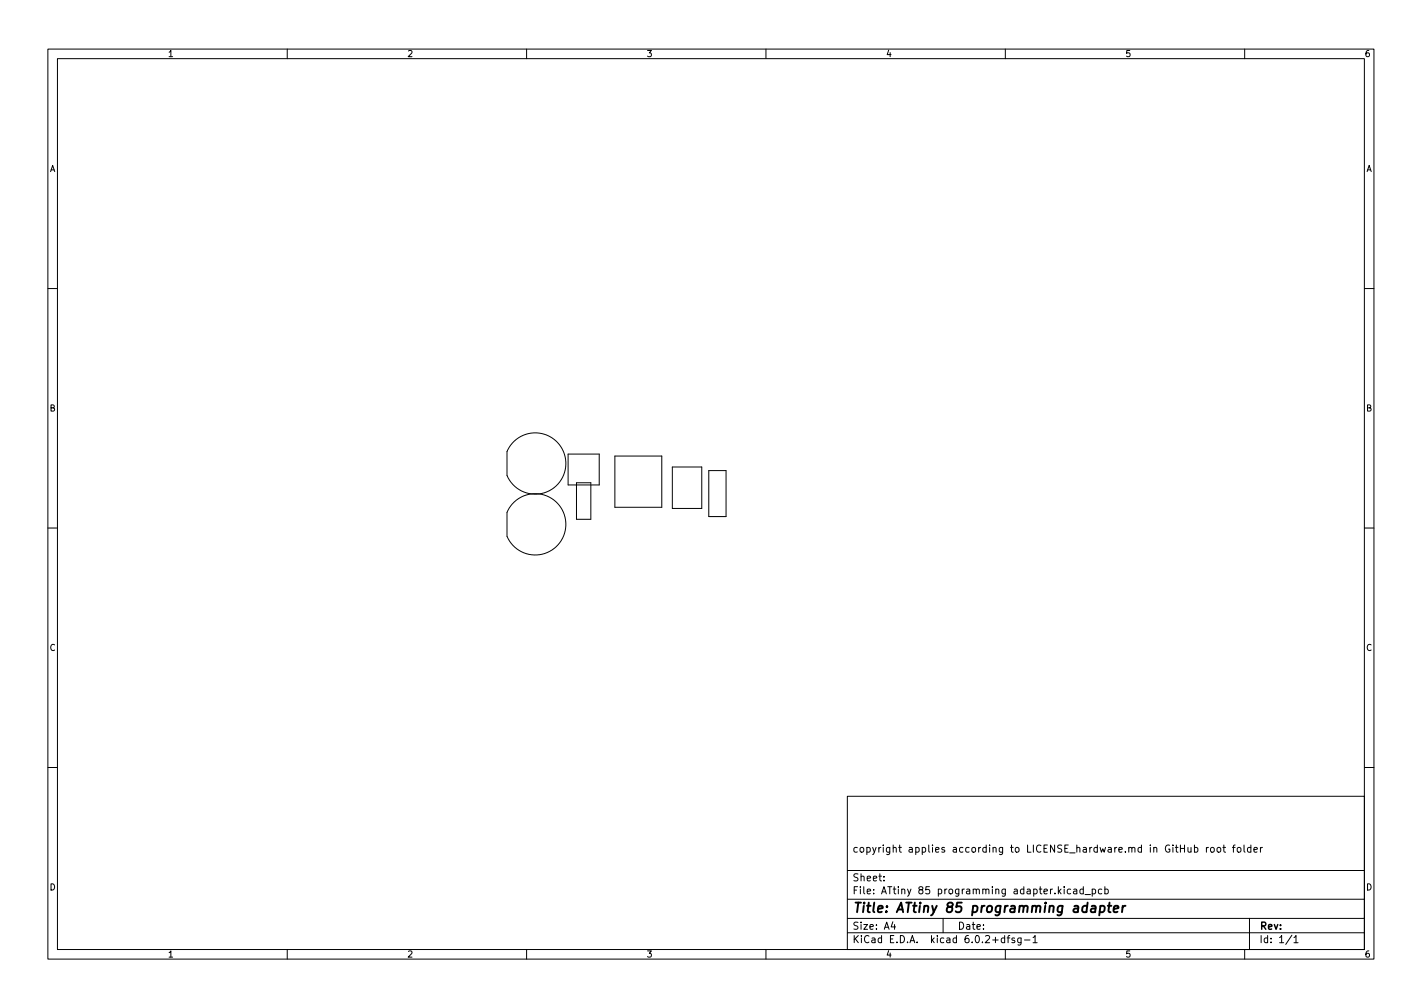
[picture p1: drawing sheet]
<svg xmlns="http://www.w3.org/2000/svg" width="297mm" height="210mm" viewBox="0 0 297 210" stroke-linecap="round" stroke-linejoin="round" font-family="sans-serif">
<defs><g id="words">
<text font-size="2.8" x="178" y="190.6">Title: ATtiny 85 programming adapter</text>
<g font-size="2.1">
<text x="178" y="178">copyright applies according to LICENSE_hardware.md in GitHub root folder</text>
<text x="178" y="184">Sheet:</text>
<text x="178" y="186.7">File: ATtiny 85 programming adapter.kicad_pcb</text>
<text x="178" y="196.9">KiCad E.D.A. kicad 6.0.2+dfsg-1</text>
<text x="178" y="194.1">Size: A4</text>
<text x="200" y="194.1">Date:</text>
<text x="263" y="194.1">Rev:</text>
<text x="263" y="196.9">Id: 1/1</text>
</g>
<g font-size="1.8">
<text x="35" y="11.9">1</text>
<text x="85" y="11.9">2</text>
<text x="135" y="11.9">3</text>
<text x="185" y="11.9">4</text>
<text x="235" y="11.9">5</text>
<text x="285" y="11.9">6</text>
<text x="10.3" y="35.9">A</text>
<text x="285.3" y="35.9">A</text>
<text x="10.3" y="85.9">B</text>
<text x="285.3" y="85.9">B</text>
<text x="10.3" y="135.9">C</text>
<text x="285.3" y="135.9">C</text>
<text x="10.3" y="185.9">D</text>
<text x="285.3" y="185.9">D</text>
<text x="35" y="199.9">1</text>
<text x="85" y="199.9">2</text>
<text x="135" y="199.9">3</text>
<text x="185" y="199.9">4</text>
<text x="235" y="199.9">5</text>
<text x="285" y="199.9">6</text>
</g>
</g></defs>
<g fill="none" stroke="#000" stroke-width=".21">
<path d="M10 10.2h277v190.1h-277zM12 12.2h273v186.1h-273zM60 10.2v2M110 10.2v2M160 10.2v2M210 10.2v2M260 10.2v2M10 60.2h2M285 60.2h2M118.7 94.8h6.5v6.5h-6.5zM128.4 95.2h9.8v10.7h-9.8zM140.4 97.5h6.2v8.7h-6.2z"/>
<path d="M148.1 98.3h3.6v9.6h-3.6zM10 110.2h2M120.4 100.8h3v7.6h-3zM285 110.2h2M10 160.2h2M177 166.3h108v32h-108zM248.1 176.9l.1 1h.4l.2-.1M248.8 176.9v1M249.5 177l.4-.1 .3 .3-.1 .7h-.6M249.5 176.4v1.5M252 176.9v1M252.4 176.9l-.4 .3"/>
<path d="M252.9 177.1l.2-.2 .5 .2v.5l-.1 .3h-.4l-.2-.1zM254.4 177l.3-.1 .3 .3v.4l-.3 .3h-.3l-.2-.3zM255.4 176.9h.6M255.6 176.4v1.3l.4 .2M257.4 176.9h.6M258 176.4l-.4 .2v1.3M258.6 177l.3-.1 .3 .3v.4l-.3 .3h-.3l-.2-.3zM259.9 176.4v1.3l.2 .2M261.3 177l-.4-.1-.3 .3 .1 .7h.6M261.3 176.4v1.5M261.9 177.4l.7-.1v-.3l-.5-.1-.2 .2 .1 .8h.6M263.3 176.9v1"/>
<path d="M263.7 176.9l-.4 .3M285 160.2h2M60 198.3v2M110 198.3v2M160 198.3v2M177 194.8h108M177 191.8h108M177 187.8h108M177 181.8h108M184.6 183.8v.1M184.6 183v.1M186.5 192.5l-.4 1h1"/>
<path d="M186.9 193v1M197 191.8v3M209.9 195.9l-.5-.1-.3 .3 .2 .7h.6M209.9 195.3v1.5M210 198.3v2M210.4 195.8h.5M210.9 195.3l-.3 .2v1.3M211.9 195.9l-.3-.1-.2 .2v.3l.5 .1v.4h-.5M213.3 195.8v1.2l-.3 .3h-.4M213.3 195.9l-.4-.1-.3 .3 .1 .7h.6M214 196.3h1.1M215.8 195.8l.4-.5v1.5"/>
<path d="M215.8 196.8h.8M223.6 185.7l-.4-.1-.3 .3 .2 .7h.5M224.3 185.7h.6v.9M224.9 186l-.5 .1-.2 .2 .2 .3h.5M226.3 185.7l-.4-.1-.3 .3 .1 .7h.6M226.3 185.1v1.5M226.6 186.8h1.2M228.1 185.7l.5-.1 .3 .3-.2 .7h-.6M228.1 185.6v1.5M230.1 185.7l-.4-.1-.3 .3 .2 .7h.5M230.8 185.7l.4-.1 .3 .3-.1 .7h-.6M230.8 185.1v1.5"/>
<path d="M260 198.3v2M261 191.8v6.5M269.9 195.3l-1.3 1.9M270.3 195.8l.4-.5v1.5M270.3 196.8h.8"/>
<circle cx="111.8" cy="96.8" r="6.4"/>
<circle cx="111.8" cy="109.5" r="6.4"/>
</g>
<path d="M228 189.2h.8v1.3M228.9 189.6l-.7 .1a.4 .4 0 0 0-.4 .3 .4 .4 0 0 0 .3 .5l.7-.1M229.9 189.2h.7l.2 .3-.1 .6a.66 .66 0 0 1-1 .3M229.9 189.1l-.3 2M231.4 189.1h.8M231.8 188.5l-.3 1.7 .1 .2 .4 .1M232.6 189.8l1-.2v-.4l-.6-.1-.3 .3v1h.7M234.5 189.1l-.1 1.4M235.1 189.1l-.4 .1-.2 .3" fill="none" stroke="#000" stroke-width=".4"/>
<use href="#words"/>
</svg>
